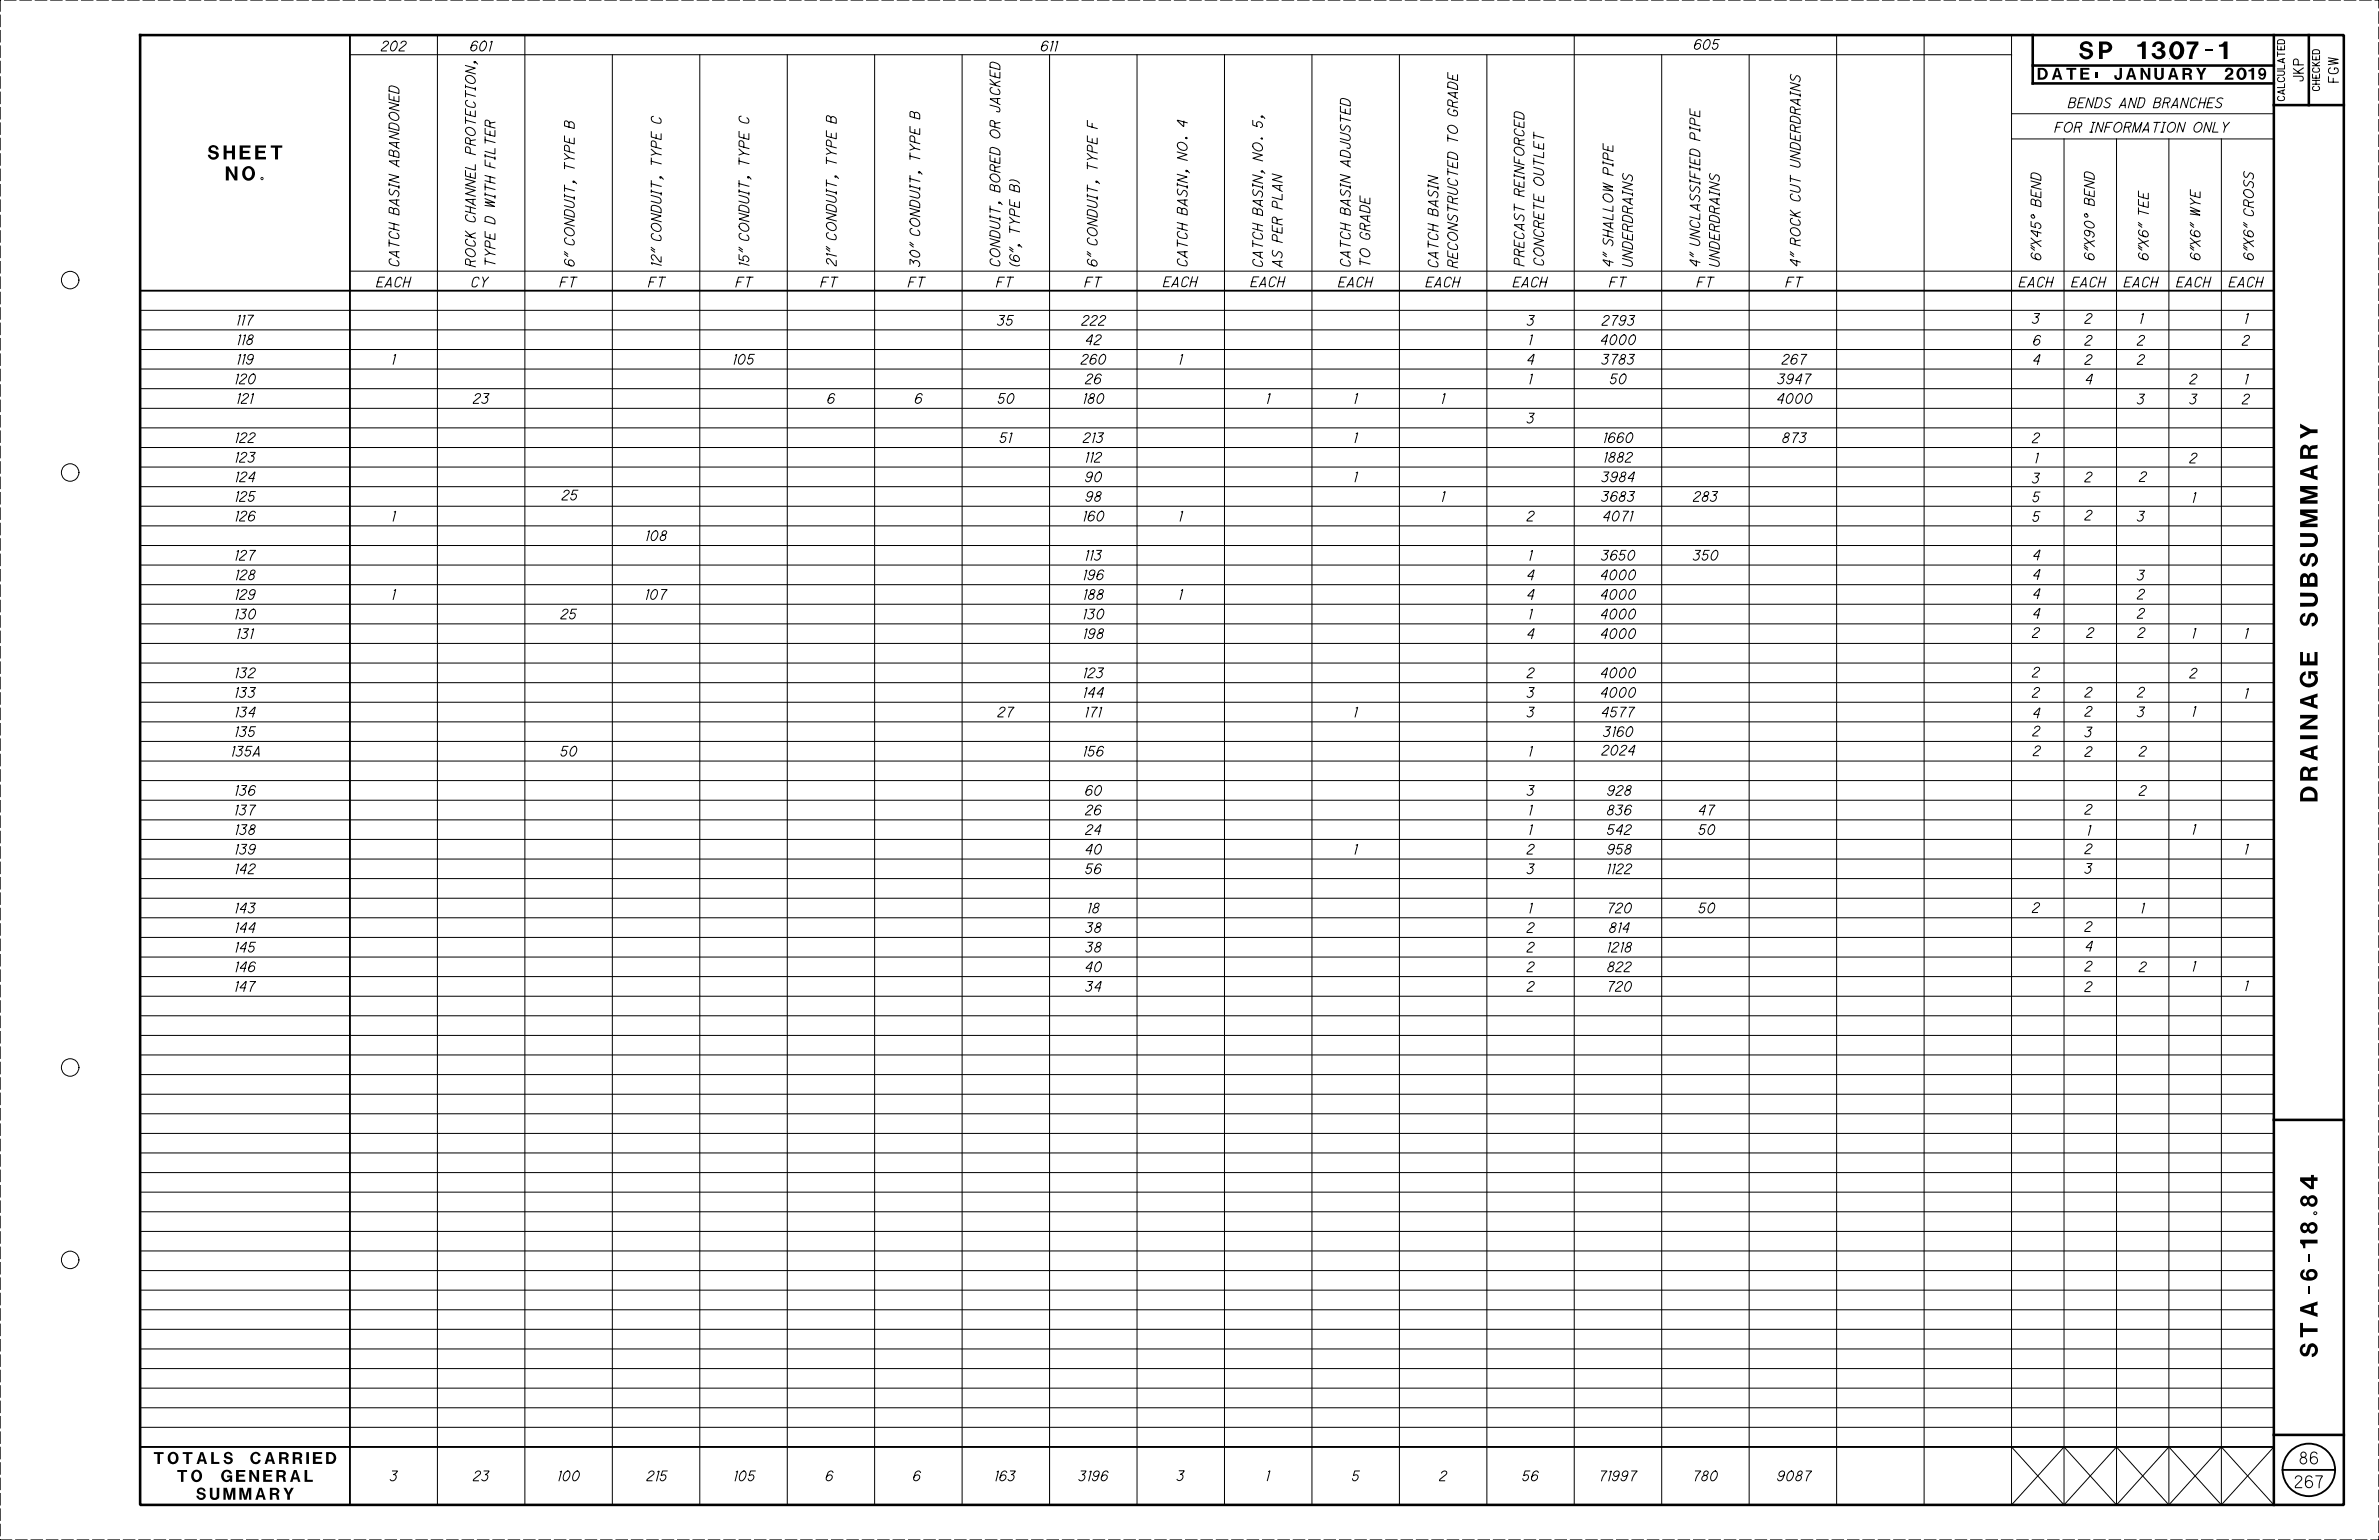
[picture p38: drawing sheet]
<svg xmlns="http://www.w3.org/2000/svg" width="864mm" height="559mm" viewBox="0 0 864 559" stroke-linecap="round" stroke-linejoin="round" font-family="sans-serif">
<defs><g id="words">
<g font-size="6.3">
<text x="754.8" y="21.4">SP 1307-1</text>
<text x="841.3" y="290.8" transform="rotate(-90 841.3 290.8)">DRAINAGE SUBSUMMARY</text>
<text x="841.3" y="500.1" transform="rotate(-90 841.3 500.1)">STA-6-18.84</text>
</g>
<g font-size="5.1">
<text x="75.4" y="57.8">SHEET</text>
<text x="82" y="65.5">NO.</text>
</g>
<g font-size="4.3">
<text x="739.7" y="28.9">DATE:</text>
<text x="767.5" y="28.9">JANUARY 2019</text>
<text x="55.8" y="531.2">TOTALS CARRIED</text>
<text x="835" y="531.2">86</text>
<text x="64.4" y="537.7">TO GENERAL</text>
<text x="833.2" y="539.8">267</text>
<text x="71.3" y="544.2">SUMMARY</text>
</g>
<g font-size="3.6">
<text x="614.8" y="17.9">605</text>
<text x="138.4" y="18.5">202</text>
<text x="170.6" y="18.5">601</text>
<text x="377.8" y="18.5">611</text>
<text x="836.1" y="29.4" transform="rotate(-90 836.1 29.4)">JKP</text>
<text x="848.8" y="29.8" transform="rotate(-90 848.8 29.8)">FGW</text>
<text x="750.8" y="39.1">BENDS AND BRANCHES</text>
<text x="745.9" y="48">FOR INFORMATION ONLY</text>
<text x="740.9" y="94.5" transform="rotate(-90 740.9 94.5)">6&quot;X45° BEND</text>
<text x="760.2" y="94.5" transform="rotate(-90 760.2 94.5)">6&quot;X90° BEND</text>
<text x="779.8" y="94.5" transform="rotate(-90 779.8 94.5)">6&quot;X6&quot; TEE</text>
<text x="798.7" y="94.5" transform="rotate(-90 798.7 94.5)">6&quot;X6&quot; WYE</text>
<text x="818" y="94.5" transform="rotate(-90 818 94.5)">6&quot;X6&quot; CROSS</text>
<text x="144.8" y="96.8" transform="rotate(-90 144.8 96.8)">CATCH BASIN ABANDONED</text>
<text x="172.5" y="96.8" transform="rotate(-90 172.5 96.8)">ROCK CHANNEL PROTECTION,</text>
<text x="179.7" y="96.8" transform="rotate(-90 179.7 96.8)">TYPE D WITH FILTER</text>
<text x="208.5" y="96.8" transform="rotate(-90 208.5 96.8)">6&quot; CONDUIT, TYPE B</text>
<text x="240" y="96.8" transform="rotate(-90 240 96.8)">12&quot; CONDUIT, TYPE C</text>
<text x="271.9" y="96.8" transform="rotate(-90 271.9 96.8)">15&quot; CONDUIT, TYPE C</text>
<text x="303.6" y="96.5" transform="rotate(-90 303.6 96.5)">21&quot; CONDUIT, TYPE B</text>
<text x="333.9" y="96.8" transform="rotate(-90 333.9 96.8)">30&quot; CONDUIT, TYPE B</text>
<text x="363" y="96.8" transform="rotate(-90 363 96.8)">CONDUIT, BORED OR JACKED</text>
<text x="370.1" y="96.8" transform="rotate(-90 370.1 96.8)">(6&quot;, TYPE B)</text>
<text x="398.3" y="96.8" transform="rotate(-90 398.3 96.8)">6&quot; CONDUIT, TYPE F</text>
<text x="430.9" y="96.8" transform="rotate(-90 430.9 96.8)">CATCH BASIN, NO. 4</text>
<text x="458.3" y="97" transform="rotate(-90 458.3 97)">CATCH BASIN, NO. 5,</text>
<text x="465.4" y="97" transform="rotate(-90 465.4 97)">AS PER PLAN</text>
<text x="490.1" y="96.9" transform="rotate(-90 490.1 96.9)">CATCH BASIN ADJUSTED</text>
<text x="497.3" y="96.9" transform="rotate(-90 497.3 96.9)">TO GRADE</text>
<text x="522" y="97.2" transform="rotate(-90 522 97.2)">CATCH BASIN</text>
<text x="529.1" y="97.2" transform="rotate(-90 529.1 97.2)">RECONSTRUCTED TO GRADE</text>
<text x="553.2" y="96.5" transform="rotate(-90 553.2 96.5)">PRECAST REINFORCED</text>
<text x="560.4" y="96.5" transform="rotate(-90 560.4 96.5)">CONCRETE OUTLET</text>
<text x="585.5" y="96.9" transform="rotate(-90 585.5 96.9)">4&quot; SHALLOW PIPE</text>
<text x="592.6" y="96.9" transform="rotate(-90 592.6 96.9)">UNDERDRAINS</text>
<text x="617" y="96.9" transform="rotate(-90 617 96.9)">4&quot; UNCLASSIFIED PIPE</text>
<text x="624.1" y="96.9" transform="rotate(-90 624.1 96.9)">UNDERDRAINS</text>
<text x="653.5" y="96.8" transform="rotate(-90 653.5 96.8)">4&quot; ROCK CUT UNDERDRAINS</text>
<text x="136.7" y="104.1">EACH</text>
<text x="171" y="104.1">CY</text>
<text x="203.2" y="104.1">FT</text>
<text x="235.4" y="104.1">FT</text>
<text x="267.1" y="104.1">FT</text>
<text x="297.9" y="104.1">FT</text>
<text x="329.7" y="104.1">FT</text>
<text x="361.7" y="104.1">FT</text>
<text x="393.8" y="104.1">FT</text>
<text x="422.3" y="104">EACH</text>
<text x="454" y="104">EACH</text>
<text x="485.9" y="104.1">EACH</text>
<text x="517.6" y="104.1">EACH</text>
<text x="549.3" y="104.1">EACH</text>
<text x="584.2" y="104.1">FT</text>
<text x="616" y="104.1">FT</text>
<text x="648.3" y="104.1">FT</text>
<text x="732.9" y="104.1">EACH</text>
<text x="752" y="104.1">EACH</text>
<text x="771" y="104.1">EACH</text>
<text x="790.1" y="104.1">EACH</text>
<text x="809.1" y="104.1">EACH</text>
<text x="85.8" y="117.9">117</text>
<text x="362" y="118">35</text>
<text x="392.7" y="118">222</text>
<text x="554.3" y="118">3</text>
<text x="581.5" y="118">2793</text>
<text x="737.7" y="117.3">3</text>
<text x="756.8" y="117.3">2</text>
<text x="776.6" y="117.3">1</text>
<text x="814.7" y="117.3">1</text>
<text x="86" y="125">118</text>
<text x="394" y="125">42</text>
<text x="554.9" y="125">1</text>
<text x="581" y="125">4000</text>
<text x="738" y="125.3">6</text>
<text x="756.8" y="125.3">2</text>
<text x="775.8" y="125.3">2</text>
<text x="813.9" y="125.3">2</text>
<text x="85.9" y="132.2">119</text>
<text x="142.2" y="132.2">1</text>
<text x="266" y="132.2">105</text>
<text x="392.4" y="132.2">260</text>
<text x="427.9" y="132.2">1</text>
<text x="554.3" y="132.2">4</text>
<text x="581.4" y="132.2">3783</text>
<text x="646.8" y="132.2">267</text>
<text x="737.9" y="132.2">4</text>
<text x="756.8" y="132.2">2</text>
<text x="775.8" y="132.2">2</text>
<text x="85.2" y="139.3">120</text>
<text x="394" y="139.3">26</text>
<text x="554.9" y="139.3">1</text>
<text x="584.4" y="139.3">50</text>
<text x="645.2" y="139.3">3947</text>
<text x="757" y="139.3">4</text>
<text x="794.9" y="139.3">2</text>
<text x="814.7" y="139.3">1</text>
<text x="85.9" y="146.4">121</text>
<text x="171.8" y="146.4">23</text>
<text x="362.2" y="146.4">50</text>
<text x="393.1" y="146.4">180</text>
<text x="459.6" y="146.4">1</text>
<text x="491.4" y="146.4">1</text>
<text x="523.1" y="146.4">1</text>
<text x="645" y="146.4">4000</text>
<text x="775.8" y="146.6">3</text>
<text x="794.8" y="146.6">3</text>
<text x="813.9" y="146.6">2</text>
<text x="554.2" y="153.5">3</text>
<text x="85.3" y="160.6">122</text>
<text x="362.9" y="160.6">51</text>
<text x="393.2" y="160.6">213</text>
<text x="491.4" y="160.6">1</text>
<text x="582" y="160.6">1660</text>
<text x="646.9" y="160.6">873</text>
<text x="737.7" y="160.7">2</text>
<text x="85.2" y="167.7">123</text>
<text x="393.9" y="167.7">112</text>
<text x="582.1" y="167.7">1882</text>
<text x="738.6" y="167.9">1</text>
<text x="794.9" y="168">2</text>
<text x="85.3" y="174.8">124</text>
<text x="393.9" y="174.8">90</text>
<text x="491.4" y="174.8">1</text>
<text x="581.4" y="174.8">3984</text>
<text x="737.7" y="175.3">3</text>
<text x="756.8" y="174.9">2</text>
<text x="776.6" y="174.7">2</text>
<text x="85.2" y="181.9">125</text>
<text x="204" y="181.4">25</text>
<text x="394" y="181.9">98</text>
<text x="523.1" y="181.9">1</text>
<text x="581.3" y="181.9">3683</text>
<text x="614.7" y="181.9">283</text>
<text x="737.8" y="182.1">5</text>
<text x="795.7" y="182.3">1</text>
<text x="85.2" y="189">126</text>
<text x="142.2" y="189">1</text>
<text x="393.1" y="189">160</text>
<text x="427.9" y="189">1</text>
<text x="554.3" y="189">2</text>
<text x="581.8" y="189">4071</text>
<text x="737.8" y="189.2">5</text>
<text x="756.8" y="188.7">2</text>
<text x="775.8" y="189.1">3</text>
<text x="234.3" y="196.2">108</text>
<text x="85.2" y="203.3">127</text>
<text x="393.8" y="203.3">113</text>
<text x="554.9" y="203.3">1</text>
<text x="581.3" y="203.3">3650</text>
<text x="614.6" y="203.3">350</text>
<text x="737.9" y="203.1">4</text>
<text x="85.3" y="210.4">128</text>
<text x="393.1" y="210.4">196</text>
<text x="554.3" y="210.4">4</text>
<text x="581" y="210.4">4000</text>
<text x="737.9" y="210.2">4</text>
<text x="775.8" y="210.5">3</text>
<text x="85.3" y="217.5">129</text>
<text x="142.2" y="217.5">1</text>
<text x="234.2" y="217.5">107</text>
<text x="393.2" y="217.5">188</text>
<text x="427.9" y="217.5">1</text>
<text x="554.3" y="217.5">4</text>
<text x="581" y="217.5">4000</text>
<text x="737.9" y="217.2">4</text>
<text x="775.8" y="217.4">2</text>
<text x="85.1" y="224.6">130</text>
<text x="203.5" y="224.6">25</text>
<text x="393.1" y="224.6">130</text>
<text x="554.9" y="224.6">1</text>
<text x="581" y="224.6">4000</text>
<text x="737.9" y="224.3">4</text>
<text x="775.8" y="224.3">2</text>
<text x="85.8" y="231.7">131</text>
<text x="393.2" y="231.7">198</text>
<text x="554.3" y="231.7">4</text>
<text x="581" y="231.7">4000</text>
<text x="737.7" y="231.3">2</text>
<text x="757.4" y="231.3">2</text>
<text x="776" y="231.3">2</text>
<text x="795.7" y="231.5">1</text>
<text x="814.7" y="231.6">1</text>
<text x="85.2" y="245.9">132</text>
<text x="393.2" y="245.9">123</text>
<text x="554.3" y="245.9">2</text>
<text x="581" y="245.9">4000</text>
<text x="737.7" y="245.7">2</text>
<text x="794.9" y="246">2</text>
<text x="85.2" y="253">133</text>
<text x="393.2" y="253">144</text>
<text x="554.2" y="253">3</text>
<text x="581" y="253">4000</text>
<text x="737.7" y="253">2</text>
<text x="756.8" y="252.9">2</text>
<text x="775.8" y="252.9">2</text>
<text x="814.7" y="253.4">1</text>
<text x="85.2" y="260.1">134</text>
<text x="362.2" y="260.1">27</text>
<text x="393.8" y="260.1">171</text>
<text x="491.4" y="260.1">1</text>
<text x="554.2" y="260.1">3</text>
<text x="581.3" y="260.1">4577</text>
<text x="737.9" y="260.5">4</text>
<text x="756.8" y="259.9">2</text>
<text x="775.8" y="260.1">3</text>
<text x="795.7" y="259.9">1</text>
<text x="85.2" y="267.3">135</text>
<text x="582" y="267.3">3160</text>
<text x="737.9" y="267.1">2</text>
<text x="756.7" y="267.4">3</text>
<text x="83.9" y="274.4">135A</text>
<text x="203.5" y="274.4">50</text>
<text x="393.1" y="274.4">156</text>
<text x="554.9" y="274.4">1</text>
<text x="581.4" y="274">2024</text>
<text x="738" y="274.2">2</text>
<text x="756.8" y="274.5">2</text>
<text x="776.5" y="274.4">2</text>
<text x="85.2" y="288.6">136</text>
<text x="393.9" y="288.6">60</text>
<text x="554.2" y="288.6">3</text>
<text x="583.4" y="288.6">928</text>
<text x="776.5" y="288.6">2</text>
<text x="85.1" y="295.7">137</text>
<text x="394" y="295.7">26</text>
<text x="554.9" y="295.7">1</text>
<text x="583.3" y="295.7">836</text>
<text x="616.5" y="295.7">47</text>
<text x="756.8" y="295.4">2</text>
<text x="85.3" y="302.8">138</text>
<text x="394.1" y="302.8">24</text>
<text x="554.9" y="302.8">1</text>
<text x="583.4" y="302.8">542</text>
<text x="616.6" y="302.8">50</text>
<text x="757.6" y="303">1</text>
<text x="795.7" y="302.7">1</text>
<text x="85.2" y="309.9">139</text>
<text x="393.9" y="309.9">40</text>
<text x="491.4" y="309.9">1</text>
<text x="554.3" y="309.9">2</text>
<text x="583.4" y="309.9">958</text>
<text x="756.8" y="309.8">2</text>
<text x="814.7" y="309.9">1</text>
<text x="85.2" y="317">142</text>
<text x="394" y="317">56</text>
<text x="554.2" y="317">3</text>
<text x="583.3" y="317">1122</text>
<text x="756.7" y="316.9">3</text>
<text x="85.2" y="331.3">143</text>
<text x="394.8" y="331.3">18</text>
<text x="554.9" y="331.3">1</text>
<text x="583.3" y="331.3">720</text>
<text x="616.6" y="331.3">50</text>
<text x="737.7" y="331.1">2</text>
<text x="777.1" y="331.3">1</text>
<text x="85.2" y="338.4">144</text>
<text x="394" y="338.4">38</text>
<text x="554.3" y="338.4">2</text>
<text x="584.1" y="338.4">814</text>
<text x="756.8" y="338">2</text>
<text x="85.2" y="345.5">145</text>
<text x="394" y="345.5">38</text>
<text x="554.3" y="345.5">2</text>
<text x="583.3" y="345.5">1218</text>
<text x="757" y="345.1">4</text>
<text x="85.2" y="352.6">146</text>
<text x="393.9" y="352.6">40</text>
<text x="554.3" y="352.6">2</text>
<text x="583.4" y="352.6">822</text>
<text x="756.8" y="352.4">2</text>
<text x="776.5" y="352.6">2</text>
<text x="795.7" y="352.4">1</text>
<text x="85.1" y="359.7">147</text>
<text x="394" y="359.7">34</text>
<text x="554.3" y="359.7">2</text>
<text x="583.3" y="359.7">720</text>
<text x="756.8" y="359.8">2</text>
<text x="814.7" y="359.5">1</text>
<text x="141.5" y="537.3">3</text>
<text x="171.8" y="537.3">23</text>
<text x="202.4" y="537.3">100</text>
<text x="234.8" y="537.3">215</text>
<text x="266.3" y="537.3">105</text>
<text x="361" y="537.3">163</text>
<text x="391.5" y="537.3">3196</text>
<text x="427.2" y="537.2">3</text>
<text x="459.5" y="537.2">1</text>
<text x="490.8" y="537.3">5</text>
<text x="522.5" y="537.3">2</text>
<text x="552.6" y="537.3">56</text>
<text x="580.4" y="537.3">71997</text>
<text x="614.5" y="537.3">780</text>
<text x="645.1" y="537.3">9087</text>
</g>
<g font-size="2.5">
<text x="842" y="32.9" transform="rotate(-90 842 32.9)">CHECKED</text>
<text x="829.3" y="36.5" transform="rotate(-90 829.3 36.5)">CALCULATED</text>
</g>
</g></defs>
<path d="M50.9 12.7h799.9v533.4h-799.9zM737.9 12.7v17.6h87.5M825.4 12.7v533.4M838.1 12.7v25.4M737.9 23.8h87.5M825.4 38.1h25.4M825.4 406.4h25.4M825.4 520.7h25.4" fill="none" stroke="#000" stroke-width=".93"/>
<g fill="none" stroke="#000" stroke-width=".68">
<path d="M127 12.7v533.4M50.9 105.5h774.5M50.9 525h774.5M828.6 533.4h19.1"/>
<circle cx="838.1" cy="533.4" r="9.5"/>
</g>
<g fill="none" stroke="#000" stroke-width=".36">
<path d="M127 19.9h603.2M158.8 12.7v533.4M190.5 12.7v533.4M222.3 19.9v526.2M254 19.9v526.2M285.8 19.9v526.2M317.5 19.9v526.2M349.2 19.9v526.2M381 19.9v526.2M412.7 19.9v526.2M444.5 19.9v526.2M476.2 19.9v526.2"/>
<path d="M508 19.9v526.2M539.8 19.9v526.2M571.5 12.7v533.4M603.2 19.9v526.2M635 19.9v526.2M666.7 12.7v533.4M698.5 12.7v533.4M730.2 12.7v533.4l19.1-21.1 19 21.1 19-21.1 19.1 21.1 19-21.1M825.4 12.7v533.4l-19-21.1-19.1 21.1-19-21.1-19 21.1-19.1-21.1M730.2 50.4h95.2M730.2 41.3h95.2M749.3 50.4v495.7"/>
<path d="M768.3 50.4v495.7M787.3 50.4v495.7M806.4 50.4v495.7M127 98.4h698.4M50.9 112.6h774.5M50.9 119.7h774.5M50.9 126.8h774.5M50.9 133.9h774.5M50.9 141h774.5M50.9 148.2h774.5M50.9 155.3h774.5M303 143.3a1.09 1.09 0 0 0-1.3-.4 1.09 1.09 0 0 0-.7 1.1l-.3 .7a1.05 1.05 0 0 0 .3 1.6 1.05 1.05 0 0 0 1.5-.6 .97 .97 0 0 0-.3-1.5 .97 .97 0 0 0-1.4 .6l-.2 .4"/>
<path d="M334.8 143.3a1.11 1.11 0 0 0-1.4-.4 1.11 1.11 0 0 0-.7 1.1 1.54 1.54 0 0 0-.1 2.2 1.16 1.16 0 0 0 1.6-.4 1.16 1.16 0 0 0-.3-1.5 1.38 1.38 0 0 0-1.5 .9M50.9 162.4h774.5M50.9 169.5h774.5M50.9 176.6h774.5M50.9 183.7h774.5M50.9 190.8h774.5M50.9 197.9h774.5M50.9 205h774.5M50.9 212.2h774.5M50.9 219.3h774.5M50.9 226.4h774.5M50.9 233.5h774.5"/>
<path d="M50.9 240.6h774.5M50.9 247.7h774.5M50.9 254.8h774.5M50.9 261.9h774.5M50.9 269h774.5M50.9 276.2h774.5M50.9 283.2h774.5M50.9 290.4h774.5M50.9 297.5h774.5M50.9 304.6h774.5M50.9 311.7h774.5M50.9 318.8h774.5"/>
<path d="M50.9 325.9h774.5M50.9 333h774.5M50.9 340.1h774.5M50.9 347.3h774.5M50.9 354.4h774.5M50.9 361.5h774.5M50.9 368.6h774.5M50.9 375.7h774.5M50.9 382.8h774.5M50.9 389.9h774.5M50.9 397.1h774.5M50.9 404.1h774.5"/>
<path d="M50.9 411.3h774.5M50.9 418.4h774.5M50.9 425.5h774.5M50.9 432.6h774.5M50.9 439.7h774.5M50.9 446.8h774.5M50.9 453.9h774.5M50.9 461h774.5M50.9 468.1h774.5M50.9 475.3h774.5M50.9 482.4h774.5M50.9 489.5h774.5"/>
<path d="M50.9 496.6h774.5M50.9 503.7h774.5M50.9 510.8h774.5M50.9 517.9h774.5M302.4 534.3a1.11 1.11 0 0 0-1.3-.5 1.11 1.11 0 0 0-.7 1.2l-.3 .7a.99 .99 0 0 0 .6 1.6 1.12 1.12 0 0 0 1.3-.8 1.12 1.12 0 0 0-.7-1.3l-.7 .2-.6 .7M334.2 534.3a1.11 1.11 0 0 0-1.4-.5 1.11 1.11 0 0 0-.7 1.2l-.2 .7a.99 .99 0 0 0 .5 1.6h.3a1.04 1.04 0 0 0 1.2-1.1 1.04 1.04 0 0 0-1.3-1l-.9 .9"/>
<circle cx="25.5" cy="101.6" r="3.2"/>
<circle cx="25.5" cy="171.5" r="3.2"/>
<circle cx="25.5" cy="387.3" r="3.2"/>
<circle cx="25.5" cy="457.2" r="3.2"/>
</g>
<path d="M.1 558.8h863.4v-558.8h-863.4v558.8" fill="none" stroke="#000" stroke-width=".36" stroke-dasharray="4.2 1.4"/>
<path d="M71.8 540.2a1.69 1.69 0 0 1 2.8 .9l-.8 .1a.73 .73 0 0 0-.7-.8 .73 .73 0 0 0-.7 .9h.1a2.15 2.15 0 0 1 2.2 1.3 1.72 1.72 0 0 1-1.6 1.7 1.72 1.72 0 0 1-1.8-1.6h.8a.82 .82 0 0 0 .9 .8 .82 .82 0 0 0 .7-.9l-1.6-.5-.5-.4-.1-1z" fill-rule="evenodd" fill="#000"/>
<use href="#words"/>
</svg>
